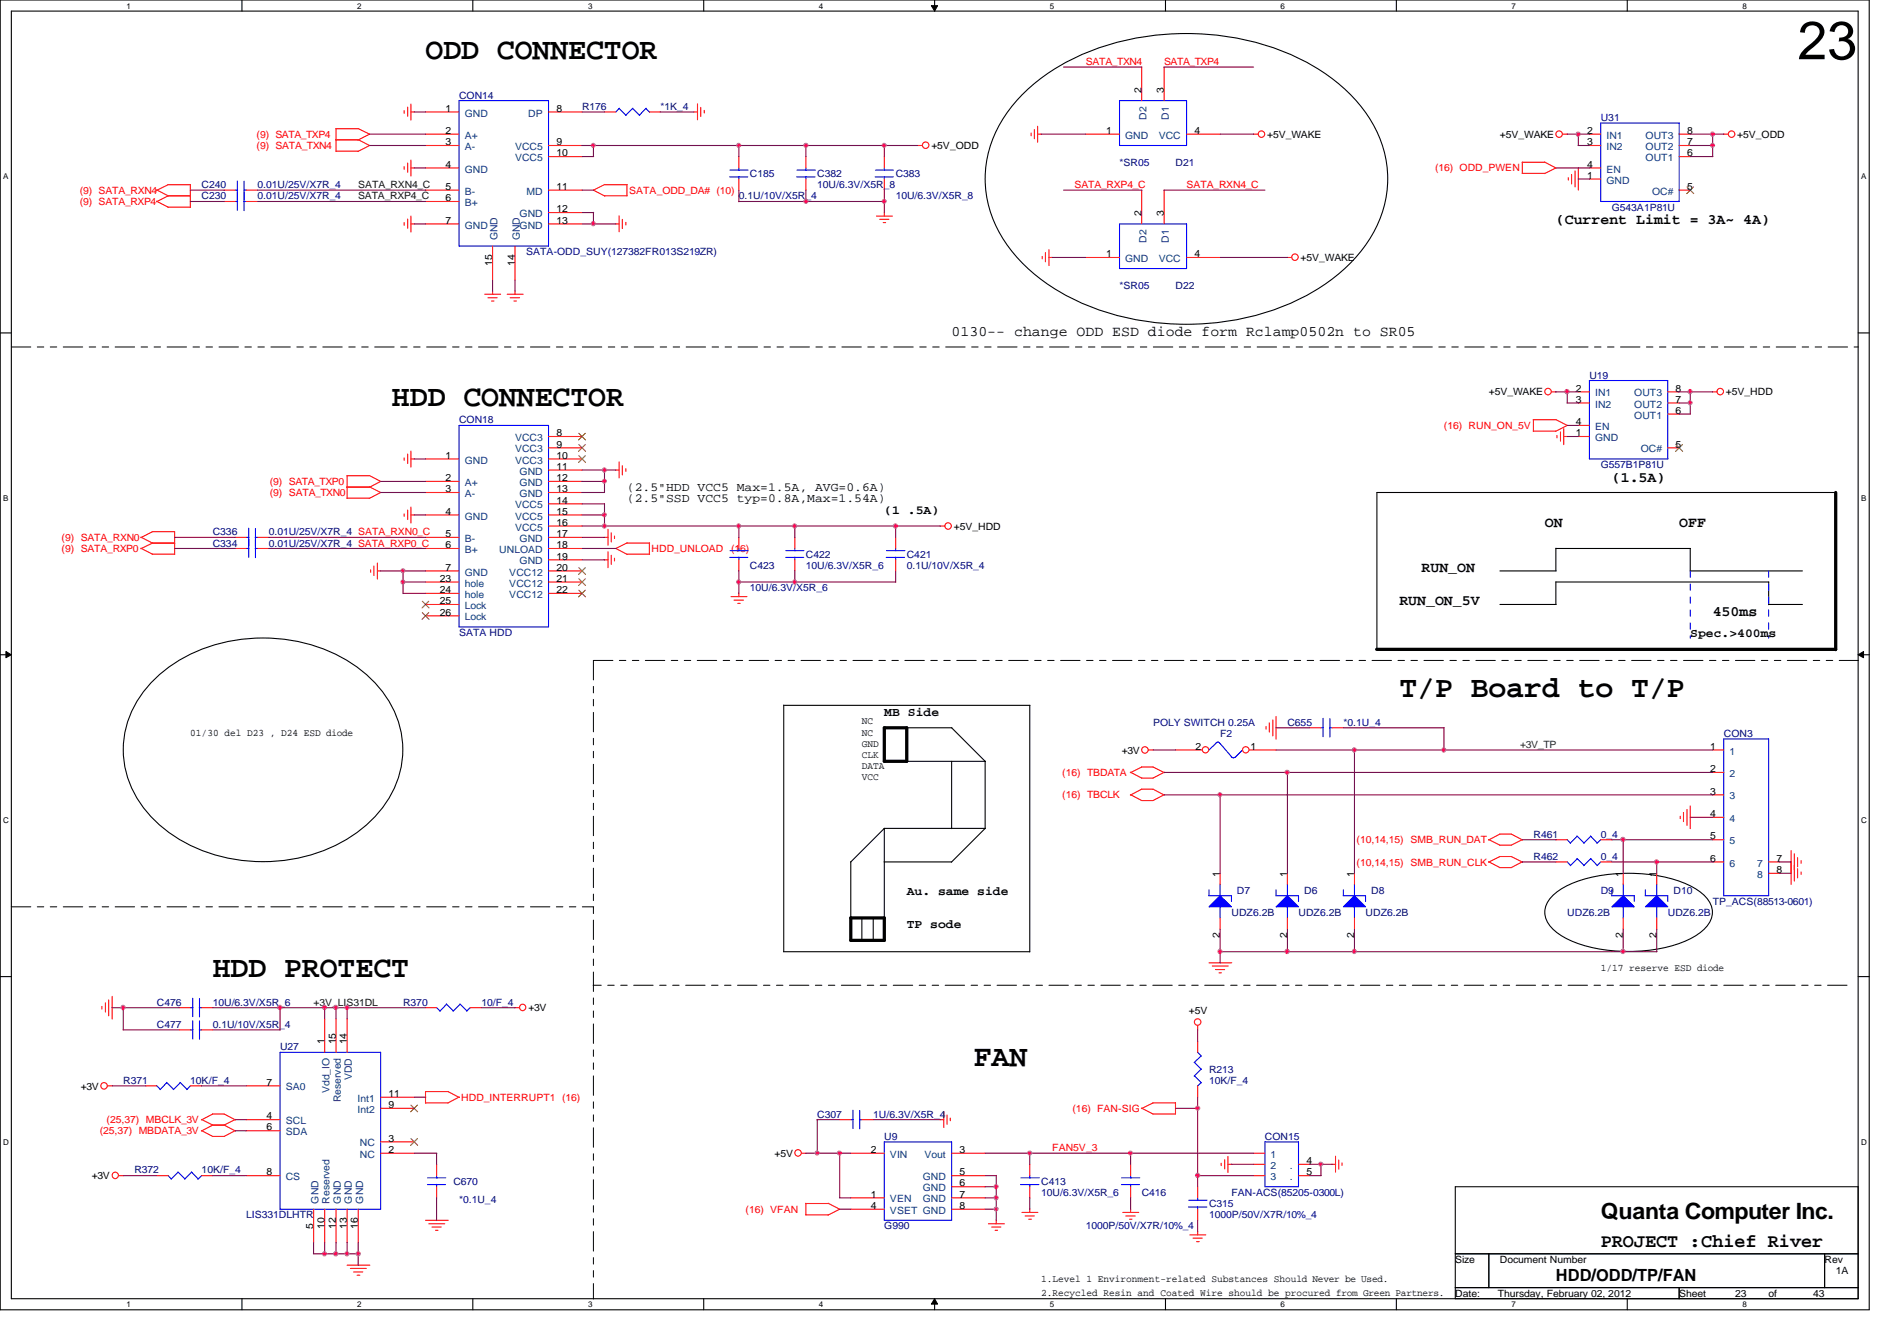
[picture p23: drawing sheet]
<svg xmlns="http://www.w3.org/2000/svg" width="297mm" height="210mm" viewBox="0 0 297 210" stroke-linecap="round" stroke-linejoin="round" font-family="sans-serif">
<defs><g id="words">
<text font-size="8.4" x="281.5" y="9.3">23</text>
<g font-size="4.7">
<text x="66.6" y="9.2">ODD CONNECTOR</text>
<text x="61.4" y="63.5">HDD CONNECTOR</text>
<text x="219.1" y="109.1">T/P Board to T/P</text>
<text x="33.3" y="152.9">HDD PROTECT</text>
<text x="152.5" y="166.9">FAN</text>
</g>
<text font-size="3.5" x="250.7" y="190.8">Quanta Computer Inc.</text>
<text font-size="3" x="250.7" y="195.2">PROJECT :Chief River</text>
<text font-size="2.6" x="243.6" y="200.4">HDD/ODD/TP/FAN</text>
<g font-size="2.3">
<text x="243.6" y="35.1">(Current Limit = 3A~ 4A)</text>
<text x="149" y="52.7">0130-- change ODD ESD diode form Rclamp0502n to SR05</text>
<text x="252.4" y="75.4">(1.5A)</text>
<text x="241.9" y="82.5">ON</text>
<text x="262.9" y="82.5">OFF</text>
<text x="222.6" y="89.5">RUN_ON</text>
<text x="219.1" y="94.7">RUN_ON_5V</text>
<text x="268.2" y="96.5">450ms</text>
</g>
<g font-size="1.9">
<text x="98.2" y="76.9">(2.5&quot;HDD VCC5 Max=1.5A, AVG=0.6A)</text>
<text x="98.2" y="78.6">(2.5&quot;SSD VCC5 typ=0.8A,Max=1.54A)</text>
<text x="138.5" y="80.5">(1 .5A)</text>
<text x="264.7" y="99.7">Spec.&gt;400ms</text>
<text x="138.5" y="112">MB Side</text>
<text x="142" y="140">Au. same side</text>
<text x="142" y="145.3">TP sode</text>
</g>
<g font-size="1.6" fill="#f00">
<text x="170" y="10.2">SATA_TXN4</text>
<text x="182.3" y="10.2">SATA_TXP4</text>
<text x="40.2" y="23.3">(9) SATA_TXN4</text>
<text x="40.2" y="21.6">(9) SATA_TXP4</text>
<text x="168.3" y="29.5">SATA_RXP4_C</text>
<text x="185.8" y="29.5">SATA_RXN4_C</text>
<text x="224.7" y="26.8">(16) ODD_PWEN</text>
<text x="12.5" y="32.1">(9) SATA_RXP4</text>
<text x="12.5" y="30.4">(9) SATA_RXN4</text>
<text x="98.5" y="30.4">SATA_ODD_DA# (10)</text>
<text x="226.1" y="67.1">(16) RUN_ON_5V</text>
<text x="42.2" y="75.9">(9) SATA_TXP0</text>
<text x="42.2" y="77.7">(9) SATA_TXN0</text>
<text x="9.6" y="84.7">(9) SATA_RXN0</text>
<text x="9.6" y="86.4">(9) SATA_RXP0</text>
<text x="102" y="86.4">HDD_UNLOAD</text>
<text x="114.5" y="86.4">(16)</text>
<text x="166.3" y="125">(16) TBCLK</text>
<text x="166.3" y="121.5">(16) TBDATA</text>
<text x="212.4" y="132">(10,14,15) SMB_RUN_DAT</text>
<text x="212.4" y="135.5">(10,14,15) SMB_RUN_CLK</text>
<text x="72.2" y="172.3">HDD_INTERRUPT1 (16)</text>
<text x="15.6" y="177.5">(25,37) MBDATA_3V</text>
<text x="16.7" y="175.8">(25,37) MBCLK_3V</text>
<text x="167.9" y="174.1">(16) FAN-SIG</text>
<text x="164.8" y="180.2">FAN5V_3</text>
<text x="116.8" y="189.8">(16) VFAN</text>
</g>
<g font-size="1.6">
<text x="69.8" y="17.5">1</text>
<text x="87.1" y="17.5">8</text>
<text x="178.7" y="14.5" transform="rotate(-90 178.7 14.5)">2</text>
<text x="182.2" y="14.5" transform="rotate(-90 182.2 14.5)">3</text>
<text x="69.8" y="21">2</text>
<text x="69.8" y="22.7">3</text>
<text x="87.1" y="22.7">9</text>
<text x="145.8" y="23.3">+5V_ODD</text>
<text x="173.2" y="21">1</text>
<text x="187" y="21">4</text>
<text x="198.4" y="21.6">+5V_WAKE</text>
<text x="234.9" y="21.6">+5V_WAKE</text>
<text x="248.5" y="21">2</text>
<text x="248.5" y="22.7">3</text>
<text x="264.2" y="22.7">7</text>
<text x="264.2" y="21">8</text>
<text x="272" y="21.6">+5V_ODD</text>
<text x="69.8" y="26.2">4</text>
<text x="69.8" y="29.7">5</text>
<text x="87.1" y="24.5">10</text>
<text x="87.1" y="29.7">11</text>
<text x="248.5" y="26.2">4</text>
<text x="248.5" y="28">1</text>
<text x="264.2" y="29.7">5</text>
<text x="264.2" y="24.5">6</text>
<text x="69.8" y="31.5">6</text>
<text x="69.8" y="35">7</text>
<text x="87.1" y="33.2">12</text>
<text x="87.1" y="35">13</text>
<text x="178.7" y="33.8" transform="rotate(-90 178.7 33.8)">2</text>
<text x="182.2" y="33.8" transform="rotate(-90 182.2 33.8)">3</text>
<text x="77.1" y="41.6" transform="rotate(-90 77.1 41.6)">15</text>
<text x="80.6" y="41.6" transform="rotate(-90 80.6 41.6)">14</text>
<text x="173.2" y="40.3">1</text>
<text x="187" y="40.3">4</text>
<text x="203.7" y="40.9">+5V_WAKE</text>
<text x="233.1" y="61.9">+5V_WAKE</text>
<text x="246.8" y="61.3">2</text>
<text x="246.8" y="63">3</text>
<text x="262.4" y="64.8">6</text>
<text x="262.4" y="63">7</text>
<text x="262.4" y="61.3">8</text>
<text x="270.3" y="61.9">+5V_HDD</text>
<text x="69.8" y="71.8">1</text>
<text x="87.1" y="68.3">8</text>
<text x="87.1" y="70.1">9</text>
<text x="87.1" y="71.8">10</text>
<text x="246.8" y="66.5">4</text>
<text x="246.8" y="68.3">1</text>
<text x="262.4" y="70.1">5</text>
<text x="69.8" y="75.3">2</text>
<text x="69.8" y="77">3</text>
<text x="87.1" y="73.5">11</text>
<text x="87.1" y="75.3">12</text>
<text x="87.1" y="77">13</text>
<text x="69.8" y="80.6">4</text>
<text x="87.1" y="78.8">14</text>
<text x="87.1" y="80.6">15</text>
<text x="87.1" y="82.3">16</text>
<text x="149.3" y="82.9">+5V_HDD</text>
<text x="69.8" y="84.1">5</text>
<text x="69.8" y="85.8">6</text>
<text x="69.8" y="89.3">7</text>
<text x="87.1" y="84.1">17</text>
<text x="87.1" y="85.8">18</text>
<text x="87.1" y="87.6">19</text>
<text x="87.1" y="89.3">20</text>
<text x="68.9" y="91.1">23</text>
<text x="68.9" y="92.8">24</text>
<text x="68.9" y="94.6">25</text>
<text x="87.1" y="91.1">21</text>
<text x="87.1" y="92.8">22</text>
<text x="68.9" y="96.4">26</text>
<text x="135" y="113.4">NC</text>
<text x="29.8" y="115.1">01/30 del D23 , D24 ESD diode</text>
<text x="135" y="118.6">CLK</text>
<text x="135" y="116.9">GND</text>
<text x="135" y="115.1">NC</text>
<text x="175.6" y="118">+3V</text>
<text x="187.2" y="117.3">2</text>
<text x="195.8" y="117.3">1</text>
<text x="267.8" y="117.3">1</text>
<text x="135" y="122.1">VCC</text>
<text x="135" y="120.4">DATA</text>
<text x="267.8" y="120.9">2</text>
<text x="267.8" y="124.4">3</text>
<text x="267.8" y="127.9">4</text>
<text x="267.8" y="131.4">5</text>
<text x="191" y="137.2" transform="rotate(-90 191 137.2)">1</text>
<text x="201.5" y="137.2" transform="rotate(-90 201.5 137.2)">1</text>
<text x="212" y="137.2" transform="rotate(-90 212 137.2)">1</text>
<text x="254.1" y="137.2" transform="rotate(-90 254.1 137.2)">1</text>
<text x="259.4" y="137.2" transform="rotate(-90 259.4 137.2)">1</text>
<text x="267.8" y="134.9">6</text>
<text x="278.2" y="134.9">7</text>
<text x="278.2" y="136.7">8</text>
<text x="191" y="146.8" transform="rotate(-90 191 146.8)">2</text>
<text x="201.5" y="146.8" transform="rotate(-90 201.5 146.8)">2</text>
<text x="212" y="146.8" transform="rotate(-90 212 146.8)">2</text>
<text x="254.1" y="146.8" transform="rotate(-90 254.1 146.8)">2</text>
<text x="259.4" y="146.8" transform="rotate(-90 259.4 146.8)">2</text>
<text x="250.7" y="151.9">1/17 reserve ESD diode</text>
<text x="82.8" y="158.3">+3V</text>
<text x="186.1" y="158.8">+5V</text>
<text x="50.8" y="163.5" transform="rotate(-90 50.8 163.5)">1</text>
<text x="52.6" y="163.5" transform="rotate(-90 52.6 163.5)">15</text>
<text x="54.3" y="163.5" transform="rotate(-90 54.3 163.5)">14</text>
<text x="12.7" y="170.6">+3V</text>
<text x="41.7" y="169.9">7</text>
<text x="60.8" y="173.4">9</text>
<text x="60.8" y="171.7">11</text>
<text x="41.7" y="177">6</text>
<text x="41.7" y="175.2">4</text>
<text x="60.8" y="178.7">3</text>
<text x="14.4" y="184.6">+3V</text>
<text x="41.7" y="184">8</text>
<text x="60.8" y="180.5">2</text>
<text x="121.3" y="181.1">+5V</text>
<text x="136.4" y="180.5">2</text>
<text x="150.2" y="184">5</text>
<text x="150.2" y="185.7">6</text>
<text x="150.2" y="180.5">3</text>
<text x="204.6" y="182.2">4</text>
<text x="204.6" y="184">5</text>
<text x="136.4" y="187.5">1</text>
<text x="136.4" y="189.2">4</text>
<text x="150.2" y="187.5">7</text>
<text x="150.2" y="189.2">8</text>
<text x="49.1" y="192.4" transform="rotate(-90 49.1 192.4)">5</text>
<text x="50.8" y="192.4" transform="rotate(-90 50.8 192.4)">10</text>
<text x="52.6" y="192.4" transform="rotate(-90 52.6 192.4)">12</text>
<text x="54.3" y="192.4" transform="rotate(-90 54.3 192.4)">13</text>
<text x="56" y="192.4" transform="rotate(-90 56 192.4)">16</text>
<text x="227.9" y="197.7">Size</text>
<text x="234.9" y="197.7">Document Number</text>
<text x="285.7" y="197.7">Rev</text>
<text x="163" y="200.7">1.Level 1 Environment-related Substances Should Never be Used.</text>
<text x="163" y="202.9">2.Recycled Resin and Coated Wire should be procured from Green Partners.</text>
<text x="227.9" y="203">Date:</text>
<text x="234.5" y="203">Thursday, February 02, 2012</text>
<text x="262.9" y="203">Sheet</text>
<text x="271.7" y="203">23</text>
<text x="276.9" y="203">of</text>
<text x="283.9" y="203">43</text>
<text x="287.4" y="199.5">1A</text>
</g>
<g font-size="1.6" fill="#000080">
<text x="71.9" y="15.5">CON14</text>
<text x="91.1" y="17.2">R176</text>
<text x="103.4" y="17.2">*1K_4</text>
<text x="250.7" y="19">U31</text>
<text x="31.6" y="29.5">C240</text>
<text x="40.3" y="29.5">0.01U/25V/X7R_4</text>
<text x="117.4" y="27.7">C185</text>
<text x="128" y="27.7">C382</text>
<text x="128" y="29.5">10U/6.3V/X5R_8</text>
<text x="140.2" y="27.7">C383</text>
<text x="175.3" y="26">*SR05</text>
<text x="184.1" y="26">D21</text>
<text x="31.6" y="31.2">C230</text>
<text x="40.3" y="31.2">0.01U/25V/X7R_4</text>
<text x="115.7" y="31.2">0.1U/10V/X5R_4</text>
<text x="140.2" y="31.2">10U/6.3V/X5R_8</text>
<text x="252.4" y="33">G543A1P81U</text>
<text x="82.4" y="40">SATA-ODD_SUY(127382FR013S219ZR)</text>
<text x="175.3" y="45.3">*SR05</text>
<text x="184.1" y="45.3">D22</text>
<text x="248.9" y="59.3">U19</text>
<text x="71.9" y="66.3">CON18</text>
<text x="250.7" y="73.3">G557B1P81U</text>
<text x="33.3" y="83.8">C336</text>
<text x="42.1" y="83.8">0.01U/25V/X7R_4 SATA_RXN0_C</text>
<text x="33.3" y="85.6">C334</text>
<text x="42.1" y="85.6">0.01U/25V/X7R_4 SATA_RXP0_C</text>
<text x="117.4" y="89.1">C423</text>
<text x="126.2" y="87.3">C422</text>
<text x="126.2" y="89.1">10U/6.3V/X5R_6</text>
<text x="142" y="87.3">C421</text>
<text x="142" y="89.1">0.1U/10V/X5R_4</text>
<text x="117.4" y="92.5">10U/6.3V/X5R_6</text>
<text x="71.9" y="99.6">SATA HDD</text>
<text x="180.5" y="113.6">POLY SWITCH 0.25A</text>
<text x="201.6" y="113.6">C655</text>
<text x="210.4" y="113.6">*0.1U_4</text>
<text x="191" y="115.4">F2</text>
<text x="269.9" y="115.4">CON3</text>
<text x="240.1" y="131.1">R461</text>
<text x="250.7" y="131.1">0_4</text>
<text x="240.1" y="134.6">R462</text>
<text x="250.7" y="134.6">0_4</text>
<text x="192.8" y="143.4">UDZ6.2B</text>
<text x="193.7" y="139.9">D7</text>
<text x="203.3" y="143.4">UDZ6.2B</text>
<text x="204.2" y="139.9">D6</text>
<text x="213.8" y="143.4">UDZ6.2B</text>
<text x="214.7" y="139.9">D8</text>
<text x="245.4" y="143.4">UDZ6.2B</text>
<text x="250.7" y="139.9">D9</text>
<text x="261.2" y="143.4">UDZ6.2B</text>
<text x="262" y="139.9">D10</text>
<text x="268.2" y="141.6">TP_ACS(88513-0601)</text>
<text x="24.6" y="157.4">C476</text>
<text x="24.6" y="160.9">C477</text>
<text x="33.3" y="157.4">10U/6.3V/X5R_6</text>
<text x="33.3" y="160.9">0.1U/10V/X5R_4</text>
<text x="63.1" y="157.4">R370</text>
<text x="75.4" y="157.4">10/F_4</text>
<text x="43.9" y="164.4">U27</text>
<text x="189.3" y="167.9">R213</text>
<text x="19.3" y="169.7">R371</text>
<text x="29.8" y="169.7">10K/F_4</text>
<text x="189.3" y="169.7">10K/F_4</text>
<text x="128" y="174.9">C307</text>
<text x="136.7" y="174.9">1U/6.3V/X5R_4</text>
<text x="138.5" y="178.4">U9</text>
<text x="198.1" y="178.4">CON15</text>
<text x="21" y="183.7">R372</text>
<text x="31.6" y="183.7">10K/F_4</text>
<text x="71" y="185.5">C670</text>
<text x="163" y="185.5">C413</text>
<text x="38.6" y="190.7">LIS331DLHTR</text>
<text x="71.9" y="188.3">*0.1U_4</text>
<text x="163" y="187.2">10U/6.3V/X5R_6</text>
<text x="178.8" y="187.2">C416</text>
<text x="189.3" y="188.9">C315</text>
<text x="189.3" y="190.7">1000P/50V/X7R/10%_4</text>
<text x="192.8" y="187.2">FAN-ACS(85205-0300L)</text>
<text x="138.5" y="192.4">G990</text>
<text x="170" y="192.4">1000P/50V/X7R/10%_4</text>
</g>
<g font-size="1.6" fill="#004080">
<text x="72.8" y="18.2">GND</text>
<text x="72.8" y="21.7">A+</text>
<text x="72.8" y="23.5">A-</text>
<text x="80.6" y="23.5">VCC5</text>
<text x="82.7" y="18.2">DP</text>
<text x="176.2" y="21.7">GND</text>
<text x="179.5" y="18.7" transform="rotate(-90 179.5 18.7)">D2</text>
<text x="181.4" y="21.7">VCC</text>
<text x="183" y="18.7" transform="rotate(-90 183 18.7)">D1</text>
<text x="251.5" y="21.7">IN1</text>
<text x="251.5" y="23.5">IN2</text>
<text x="257.7" y="23.5">OUT2</text>
<text x="257.7" y="21.7">OUT3</text>
<text x="72.8" y="27">GND</text>
<text x="80.6" y="25.2">VCC5</text>
<text x="251.5" y="27">EN</text>
<text x="251.5" y="28.7">GND</text>
<text x="257.7" y="25.2">OUT1</text>
<text x="72.8" y="30.5">B-</text>
<text x="72.8" y="32.3">B+</text>
<text x="72.8" y="35.8">GND</text>
<text x="81.4" y="34">GND</text>
<text x="81.4" y="35.8">GND</text>
<text x="82.5" y="30.5">MD</text>
<text x="258.7" y="30.5">OC#</text>
<text x="77.9" y="37.6" transform="rotate(-90 77.9 37.6)">GND</text>
<text x="81.4" y="37.6" transform="rotate(-90 81.4 37.6)">GND</text>
<text x="176.2" y="41">GND</text>
<text x="179.5" y="38" transform="rotate(-90 179.5 38)">D2</text>
<text x="181.4" y="41">VCC</text>
<text x="183" y="38" transform="rotate(-90 183 38)">D1</text>
<text x="249.8" y="62.1">IN1</text>
<text x="249.8" y="63.8">IN2</text>
<text x="255.9" y="63.8">OUT2</text>
<text x="255.9" y="65.5">OUT1</text>
<text x="255.9" y="62.1">OUT3</text>
<text x="80.6" y="69">VCC3</text>
<text x="80.6" y="70.8">VCC3</text>
<text x="249.8" y="67.3">EN</text>
<text x="249.8" y="69">GND</text>
<text x="256.9" y="70.8">OC#</text>
<text x="72.8" y="72.6">GND</text>
<text x="72.8" y="76.1">A+</text>
<text x="72.8" y="77.8">A-</text>
<text x="80.6" y="72.6">VCC3</text>
<text x="81.4" y="74.3">GND</text>
<text x="81.4" y="76.1">GND</text>
<text x="81.4" y="77.8">GND</text>
<text x="72.8" y="81.3">GND</text>
<text x="80.6" y="79.6">VCC5</text>
<text x="80.6" y="81.3">VCC5</text>
<text x="80.6" y="83.1">VCC5</text>
<text x="72.8" y="84.8">B-</text>
<text x="72.8" y="86.6">B+</text>
<text x="78.2" y="86.6">UNLOAD</text>
<text x="81.4" y="84.8">GND</text>
<text x="81.4" y="88.3">GND</text>
<text x="72.8" y="90.1">GND</text>
<text x="72.8" y="91.8">hole</text>
<text x="72.8" y="93.6">hole</text>
<text x="72.8" y="95.3">Lock</text>
<text x="79.8" y="90.1">VCC12</text>
<text x="79.8" y="91.8">VCC12</text>
<text x="79.8" y="93.6">VCC12</text>
<text x="72.8" y="97.1">Lock</text>
<text x="270.8" y="118.1">1</text>
<text x="270.8" y="121.6">2</text>
<text x="270.8" y="125.1">3</text>
<text x="270.8" y="128.7">4</text>
<text x="270.8" y="132.2">5</text>
<text x="270.8" y="135.6">6</text>
<text x="275.2" y="135.6">7</text>
<text x="275.2" y="137.4">8</text>
<text x="44.7" y="170.7">SA0</text>
<text x="51.6" y="171.1" transform="rotate(-90 51.6 171.1)">Vdd_IO</text>
<text x="53.4" y="172.5" transform="rotate(-90 53.4 172.5)">Reserved</text>
<text x="55.1" y="169.1" transform="rotate(-90 55.1 169.1)">VDD</text>
<text x="56" y="172.5">Int1</text>
<text x="44.7" y="177.7">SDA</text>
<text x="44.7" y="176">SCL</text>
<text x="56" y="174.2">Int2</text>
<text x="56.3" y="179.5">NC</text>
<text x="44.7" y="184.7">CS</text>
<text x="56.3" y="181.2">NC</text>
<text x="139.4" y="181.2">VIN</text>
<text x="144.5" y="184.7">GND</text>
<text x="144.8" y="181.2">Vout</text>
<text x="199" y="181.2">1</text>
<text x="199" y="183">2</text>
<text x="199" y="184.7">3</text>
<text x="202" y="183">.</text>
<text x="202" y="184.7">.</text>
<text x="49.9" y="188.4" transform="rotate(-90 49.9 188.4)">GND</text>
<text x="51.6" y="188.4" transform="rotate(-90 51.6 188.4)">Reserved</text>
<text x="53.4" y="188.4" transform="rotate(-90 53.4 188.4)">GND</text>
<text x="55.1" y="188.4" transform="rotate(-90 55.1 188.4)">GND</text>
<text x="56.9" y="188.4" transform="rotate(-90 56.9 188.4)">GND</text>
<text x="139.4" y="188.2">VEN</text>
<text x="139.4" y="190">VSET GND</text>
<text x="144.5" y="186.5">GND</text>
<text x="144.5" y="188.2">GND</text>
</g>
<g font-size="1.6" fill="#004000">
<text x="56.1" y="29.5">SATA_RXN4_C</text>
<text x="56.1" y="31.2">SATA_RXP4_C</text>
<text x="49.1" y="157.4">+3V_LIS31DL</text>
</g>
<text font-size="1.6" fill="#008000" x="238" y="117.1">+3V_TP</text>
<g font-size="1.3">
<text x="19.8" y="1.4">1</text>
<text x="55.9" y="1.4">2</text>
<text x="92.1" y="1.4">3</text>
<text x="128.2" y="1.4">4</text>
<text x="164.4" y="1.4">5</text>
<text x="200.5" y="1.4">6</text>
<text x="236.7" y="1.4">7</text>
<text x="272.8" y="1.4">8</text>
<text x=".5" y="28.1">A</text>
<text x="291.4" y="28.1">A</text>
<text x=".5" y="78.4">B</text>
<text x="291.4" y="78.4">B</text>
<text x=".5" y="128.8">C</text>
<text x="291.4" y="128.8">C</text>
<text x=".5" y="179.2">D</text>
<text x="291.4" y="179.2">D</text>
<text x="19.8" y="204.6">1</text>
<text x="55.9" y="204.6">2</text>
<text x="92.1" y="204.6">3</text>
<text x="128.2" y="204.6">4</text>
<text x="164.4" y="204.6">5</text>
<text x="200.5" y="204.6">6</text>
<text x="236.7" y="204.6">7</text>
<text x="272.8" y="204.6">8</text>
</g>
</g></defs>
<path d="M0 0h292.7v205h-292.7zM1.8 1.7h289.2v201.6h-289.2z" fill="none" stroke="#000" stroke-width=".17"/>
<g fill="#fff">
<path d="M19.8 .2h.7v1.4h-.7z"/>
<path d="M19.8 203.5h.7v1.4h-.7z"/>
</g>
<path d="M37.9 0v1.7M37.9 203.3v1.7" fill="none" stroke="#000" stroke-width=".17"/>
<g fill="#fff">
<path d="M55.9 .2h.7v1.4h-.7z"/>
<path d="M55.9 203.5h.7v1.4h-.7z"/>
</g>
<path d="M74 0v1.7M74 203.3v1.7" fill="none" stroke="#000" stroke-width=".17"/>
<g fill="#fff">
<path d="M92.1 .2h.6v1.4h-.6z"/>
<path d="M92.1 203.5h.6v1.4h-.6z"/>
</g>
<path d="M110.2 0v1.7M110.2 203.3v1.7" fill="none" stroke="#000" stroke-width=".17"/>
<g fill="#fff">
<path d="M128.2 .2h.7v1.4h-.7z"/>
<path d="M128.2 203.5h.7v1.4h-.7z"/>
</g>
<path d="M146.3 0v1.7M146.3 203.3v1.7" fill="none" stroke="#000" stroke-width=".17"/>
<path d="M145.8 .9h1l-.5 .8zM146.3 203.3l.5 .8h-1z" fill="#000"/>
<path d="M145.8 .9h1l-.5 .8zM146.3 203.3l.5 .8h-1z" fill="none" stroke="#000" stroke-width=".16"/>
<g fill="#fff">
<path d="M164.4 .2h.7v1.4h-.7z"/>
<path d="M164.4 203.5h.7v1.4h-.7z"/>
</g>
<path d="M182.5 0v1.7M182.5 203.3v1.7" fill="none" stroke="#000" stroke-width=".17"/>
<g fill="#fff">
<path d="M200.5 .2h.7v1.4h-.7z"/>
<path d="M200.5 203.5h.7v1.4h-.7z"/>
</g>
<path d="M218.6 0v1.7M218.6 203.3v1.7" fill="none" stroke="#000" stroke-width=".17"/>
<g fill="#fff">
<path d="M236.7 .2h.7v1.4h-.7z"/>
<path d="M236.7 203.5h.7v1.4h-.7z"/>
</g>
<path d="M254.8 0v1.7M254.8 203.3v1.7" fill="none" stroke="#000" stroke-width=".17"/>
<g fill="#fff">
<path d="M272.8 .2h.7v1.4h-.7z"/>
<path d="M272.8 203.5h.7v1.4h-.7z"/>
<path d="M.5 26.9h.8v1.4h-.8z"/>
<path d="M291.4 26.9h.8v1.4h-.8z"/>
<path d="M.5 77.3h.8v1.4h-.8z"/>
<path d="M291.4 77.3h.8v1.4h-.8z"/>
</g>
<path d="M0 52.1h1.8M291 52.1h1.7" fill="none" stroke="#000" stroke-width=".17"/>
<g fill="#fff">
<path d="M.5 127.7h.9v1.4h-.9z"/>
<path d="M291.4 127.7h.9v1.4h-.9z"/>
</g>
<path d="M0 102.5h1.8M291 102.5h1.7" fill="none" stroke="#000" stroke-width=".17"/>
<path d="M.9 102l.9 .5-.9 .5zM291 102.5l.8-.5v1z" fill="#000"/>
<path d="M.9 102l.9 .5-.9 .5zM291 102.5l.8-.5v1z" fill="none" stroke="#000" stroke-width=".16"/>
<g fill="#fff">
<path d="M.5 178.1h.9v1.4h-.9z"/>
<path d="M291.4 178.1h.9v1.4h-.9z"/>
</g>
<g fill="none" stroke="#000" stroke-width=".17">
<path d="M159.8 15.1a33.6 33.6 0 0 1 18.7-9.3 41.2 41.2 0 0 1 27 4.4 23.6 23.6 0 0 1 11 12.6 17.5 17.5 0 0 1-3.5 16.7 31.8 31.8 0 0 1-17.7 10.2 41.4 41.4 0 0 1-29.2-3.9 23.7 23.7 0 0 1-11-12.6 17.5 17.5 0 0 1 3.5-16.7zM287.5 77.1h-71.9v24.6M234.9 89.4h8.8M234.9 94.6h8.8M243.6 85.8v3.6M243.6 91.1v3.5M243.6 85.9h21.1M243.6 91.1h33.4M264.7 89.4h17.5M264.7 85.9v3.5M276.9 94.6h5.3M276.9 91.1v3.6"/>
<path d="M24.4 106.1a25.3 25.3 0 0 1 22.6-5.6 21.4 21.4 0 0 1 14 9.4 14.6 14.6 0 0 1-1.9 17.5 24.3 24.3 0 0 1-19.9 7.4 23 23 0 0 1-16.9-8.6 14.6 14.6 0 0 1 1-18.9zM122.7 110.4h38.6M122.7 110.4v38.6M138.5 119.2h15.8M142 113.9v5.3M149 113.9l5.3 5.3M149 119.2v10.5M149.1 113.9h-10.6v5.3M154.3 119.2v10.5M161.2 110.4v38.6M133.2 135l5.3-5.3v17.5M133.2 134.9v12.3h5.3"/>
<path d="M138.4 129.7h15.9l-5.3 5.3M138.4 134.9h10.6M243.4 139.9a17.3 17.3 0 0 1 10-3.2 23.1 23.1 0 0 1 11.4 2 6.1 6.1 0 0 1 3.2 3.3 3.5 3.5 0 0 1-1.4 3.7 17.3 17.3 0 0 1-9.9 3.2 22.8 22.8 0 0 1-11.5-2 6.1 6.1 0 0 1-3.2-3.3 3.5 3.5 0 0 1 1.4-3.7zM0 152.9h1.8M122.7 149h38.5M133.2 143.7h5.3M135 143.7v3.5M136.7 143.7v3.5M291 152.9h1.7M227.9 185.8h63.1v17.5h-63.1zM227.9 196.3h63.1M233.1 196.3v5.2"/>
<path d="M285.7 196.3v5.2M227.9 201.5h63.1M262.9 201.5v1.8"/>
</g>
<path d="M1.8 54.3h289.2M92.9 103.4h198.1M92.9 103.4v99.9M1.8 141.9h91.2M289.2 154.2h-196.3" fill="none" stroke="#000" stroke-width=".16" stroke-dasharray="3 1 1 1 1 1"/>
<path d="M264.7 89.4v10.5M276.9 89.4v10.5" fill="none" stroke="#00f" stroke-width=".16" stroke-dasharray="1 1 1 1 1 1 1 1"/>
<path d="M287.4 77.1v24.6M138.5 113.9h3.5v5.3h-3.5zM215.6 101.6h71.8M133.2 143.7h5.3v3.5h-5.3z" fill="none" stroke="#000" stroke-width=".51"/>
<g fill="none" stroke="#f00" stroke-width=".17">
<path d="M63.3 17.3v.4M63.8 16.8v1.4M64.3 16.3v2.5M64.3 17.5h.6M66.6 17.5h5.3M85.9 17.5h5.2M94.7 17.5h1.7M101.7 17.5h1.7M108.6 17.5h.6M109.2 16.3v2.5M109.7 16.8v1.4M110.3 17.3v.4"/>
<path d="M162.5 19.8v2.5M24.5 29.7l1.8 .9-1.8 1M24.5 31.5l1.8 .9M26.3 30.6h3.5M26.3 32.4h3.5M26.3 28.9h3.5v3.6M26.3 28.9l-1.8 .9M35.1 29.8h1.7M35.1 31.5h1.7M38.6 29.8h1.7M38.6 31.5h1.7M52.6 23.7h3.5"/>
<path d="M52.6 21.9h3.5M52.6 20.2h3.5M52.6 20.1v3.6M56 21.8l1.9 1-1.9 .9M56 20.1l1.9 .9-1.9 .9M63.3 26.1v.4M63.3 34.8v.5M63.8 25.5v1.5M63.8 34.3v1.4M64.3 25.1v2.5M64.3 33.8v2.5M64.3 35.1h.6"/>
<path d="M64.3 26.3h.6M66.6 35.1h5.3M66.6 26.3h5.3M66.6 22.8h5.3M66.6 21h5.3M66.6 29.8h5.3M66.6 31.5h5.3M77.1 38.5v5.3M80.6 38.5v5.3M85.9 35.1h5.2M85.9 22.8h5.2M85.9 29.8h5.2"/>
<path d="M85.9 24.5h5.2M85.9 33.3h5.2M94.7 30.6h3.5M94.7 28.9h3.5M94.7 28.9l-1.8 .9 1.8 .9M96.4 35.1h.5M96.9 33.8v2.5M97.4 34.3v1.5M98 34.8v.4M98.2 28.9v1.7M115.7 24.5v1.8M115.7 28v1.8"/>
<path d="M126.2 24.5v1.8M126.2 28v1.8M137.2 33.8h2.5M137.7 34.3h1.5M138.3 34.8h.4M138.5 24.5v1.8M138.5 28v1.8M138.5 33.2v.6M143.7 22.8h.7M161.5 20.8v.5M162 20.3v1.4M162.5 21h.6"/>
<path d="M163.7 39.5v1.5M164.2 39.1v2.5M196.3 21h.7M238.3 27.1h3.6M238.3 25.4h3.6M238.4 25.4v1.7M241.8 25.4l1.8 .9-1.8 .9M244.7 21h.7M245.6 27.8v.4M246.1 27.3v1.5M246.6 26.8v2.5M247.1 26.2v3.6"/>
<path d="M248.9 26.3h1.8M248.9 22.8h1.8M248.9 21h1.8M248.9 28h1.8M262.9 22.8h1.8M262.9 21h1.8M262.9 29.8h1.8M262.9 24.5h1.8M269.9 21h.7M75.9 46.1h2.5M76.4 46.6h1.4M77 47.1h.3"/>
<path d="M77.1 45.5v.6M79.4 46.1h2.5M79.9 46.6h1.5M80.5 47.1h.4M80.6 45.5v.6M163.2 40.1v.4M164.2 40.3h.6M201.5 40.3h.8M54.3 74.5h3.6M54.3 76.2h3.6M54.3 78h3.6M54.4 74.5v3.5"/>
<path d="M57.8 74.4l1.8 1-1.8 .9M57.8 76.2l1.8 .9-1.8 .9M63.3 71.7v.4M63.8 71.1v1.5M63.8 79.8v1.5M64.3 70.6v2.5M64.3 79.4v2.5M64.3 71.8h.6M66.6 71.8h5.3M66.6 75.4h5.3M66.6 77.1h5.3M85.9 71.8h5.2"/>
<path d="M85.9 73.6h5.2M85.9 68.3h5.2M85.9 75.4h5.2M85.9 77.1h5.2M85.9 70.1h5.2M85.9 78.9h5.2M96.4 73.6h.5M96.9 72.3v2.5M97.4 72.9v1.4M98 73.4v.4M240.1 65.7h3.5M240.1 67.5h3.5"/>
<path d="M240.1 65.7v1.8M242.9 61.3h.8M243.6 65.7l1.8 .9-1.8 .9M243.8 68.2v.3M244.3 67.6v1.4M244.9 67.1v2.5M244.9 68.3h.5M268.1 61.3h.8M22.1 84.1l1.8 .9-1.8 .9M22.1 85.8l1.8 .9M23.8 83.2h3.5v3.6M23.8 85h3.5"/>
<path d="M23.8 86.7h3.5M23.9 83.2l-1.8 1M36.8 84.1h1.8M36.8 85.9h1.8M40.3 84.1h1.8M40.3 85.9h1.8M58 89.2v.4M58.5 88.6v1.5M59.1 88.1v2.5M59.1 89.4h.5M63.3 80.4v.4M64.3 80.6h.6"/>
<path d="M66.6 84.1h5.3M66.6 80.6h5.3M66.6 89.4h5.3M66.6 85.9h5.3M66.6 91.1h5.3M66.6 92.9h5.3M66.6 94.6h5.3M66.6 96.4h5.3M85.9 82.3h5.2M85.9 84.1h5.2M85.9 80.6h5.2M85.9 89.4h5.2"/>
<path d="M85.9 87.6h5.2M85.9 85.9h5.2M85.9 91.1h5.2M85.9 92.9h5.2M94.6 84.1h.6M94.6 87.6h.6M95.2 82.8v2.5M95.2 86.4v2.5M95.7 83.4v1.4M95.7 86.9v1.4M96.2 83.9v.4M96.2 87.4v.4"/>
<path d="M98.2 85h3.5M98.2 86.7h3.5M98.2 85l-1.8 .9 1.8 .9M101.7 85v1.7M114.5 93.4h2.5M114.9 93.9h1.5M115.5 94.4h.4M115.7 84.1v1.8M115.7 87.6v1.8M115.7 92.8v.6M147.2 82.3h.8M179.8 117.4h.8"/>
<path d="M198.2 113.7v.4M198.8 113.2v1.4M199.3 112.7v2.5M199.8 112.1v3.6M177 124.4l1.8 .9M177 120.9l1.8 .9M178.7 123.5h1.8l1.8 1M178.7 120.1h1.8l1.8 .8M178.8 123.5l-1.8 1M178.8 120.1l-1.8 .8M182.3 124.4l-1.8 .9h-1.8M182.3 120.9l-1.8 .9h-1.8"/>
<path d="M233.1 134.9l1.8 .9M233.1 131.4l1.8 .9M234.8 134.1h1.8l1.8 .9M234.8 130.6h1.8l1.8 .9M234.9 134.1l-1.8 .9M234.9 130.6l-1.8 .9M238.4 134.9l-1.8 .9h-1.8M238.4 131.4l-1.8 .9h-1.8M263.1 127.8v.3M263.6 127.2v1.4M264.2 126.7v2.5M264.7 126.2v3.5"/>
<path d="M280.5 133.1v5.3M281 133.6v4.3M281.5 134.2v1.5M281.5 136v1.4M282 134.7v.4M282 136.5v.4M16 157.5v.4M16.5 157v1.4M17 156.5v2.5M17.6 156v3.5M28.1 157.7h1.7M31.6 157.7h1.7"/>
<path d="M50.8 159.5v5.2M52.6 159.5v5.2M54.4 159.5v5.2M66.6 157.7h1.8M73.6 157.7h1.8M80.6 157.7h.8M189.3 150.7h3.6M189.8 151.2h2.5M190.3 151.8h1.5M190.9 152.3h.4M16.8 170h.8M22.8 170h1.8"/>
<path d="M28.1 161.2h1.7M29.8 170h1.8M31.5 175.2l1.8 .9-1.8 .9M31.5 177l1.8 .9M31.6 161.2h1.7M33.3 176.1h1.8M33.3 174.4h1.8l1.8 .9M33.3 174.4l-1.8 .9M35.1 176.1l1.8 .9M36.9 175.2l-1.8 .9M36.9 177l-1.8 .9h-1.8M38.6 170h5.3"/>
<path d="M38.6 175.3h5.3M38.6 177h5.3M59.6 173.5h5.3M59.6 178.7h5.3M59.6 171.7h5.3M66.6 172.6h3.6M70.1 170.9l1.8 .9M70.2 170.9h-3.6v1.8M71.9 171.7l-1.8 .9M131.5 175.3h1.7M135 175.3h1.7M147.2 175.3h.6"/>
<path d="M147.8 174v2.5M148.3 174.5v1.5M148.8 175v.4M178.7 173.4l1.8 1M180.5 172.6h3.6M180.5 172.6l-1.8 .9M184.1 172.6v1.8h-3.6M187.5 160.5v.7M187.5 163v1.7M187.5 170v1.7M18.6 184h.7M24.6 184h1.7"/>
<path d="M31.6 184h1.7M38.6 184h5.3M49.1 189.3v5.2M50.8 189.3v5.2M52.6 189.3v5.2M54.4 189.3v5.2M54.4 198h3.5M54.9 198.5h2.5M55.4 199.1h1.4M55.9 199.6h.4M56.1 189.3v5.2M59.6 180.5h5.3"/>
<path d="M66.6 191h3.6M67.1 191.6h2.5M67.6 192.1h1.5M68.2 192.6h.4M68.4 182.2v1.8M68.4 185.8v1.7M125.5 180.5h.7M126.1 190.2h3.6M126.1 188.4h3.6M126.2 188.3v1.9M129.7 188.3l1.8 1-1.8 .9M154.8 191.6h2.5"/>
<path d="M155.3 192.1h1.4M155.8 192.6h.4M156 191v.6M160 189.8h2.5M160.5 190.3h1.5M161.1 190.8h.4M161.2 182.2v1.8M161.2 185.8v1.7M161.2 189.2v.6M175.8 189.8h2.5M176.3 190.3h1.5M176.9 190.8h.3"/>
<path d="M177 189.2v.6M186.3 193.3h2.5M186.8 193.8h1.5M187.4 194.4h.4M187.5 192.7v.6M191.2 182.1v.4M191.8 181.5v1.5M192.3 181v2.5M192.3 182.2h.6M208.5 182.2h.6M209.1 181v2.5M209.6 181.6v1.4"/>
<path d="M210.1 182v.4"/>
<circle cx="144.9" cy="22.7" r=".51"/>
<circle cx="197.5" cy="21" r=".51"/>
<circle cx="244.1" cy="21" r=".51"/>
<circle cx="271.1" cy="21" r=".51"/>
<circle cx="202.8" cy="40.3" r=".51"/>
<circle cx="242.4" cy="61.3" r=".51"/>
<circle cx="269.4" cy="61.3" r=".51"/>
<circle cx="148.5" cy="82.3" r=".51"/>
<circle cx="179.3" cy="117.4" r=".51"/>
<circle cx="81.8" cy="157.7" r=".5"/>
<circle cx="187.5" cy="160" r=".51"/>
<circle cx="16.3" cy="170" r=".51"/>
<circle cx="18" cy="184" r=".5"/>
<circle cx="125" cy="180.5" r=".51"/>
</g>
<g fill="none" stroke="#00f" stroke-width=".17">
<path d="M71.9 15.7h14v22.8h-14zM96.9 17l1.1 1.1M97 16.9l-.6 .6M99.1 17l1.1 1.1M99.1 16.9l-1.1 1.1M101.1 17l.6 .6M101.2 16.9l-1.1 1.1M250.7 19.3h12.2v12.2h-12.2zM36.8 29.8h.4M36.8 31.5h.4M37.2 28.3v4.6M38.2 29.8h.4"/>
<path d="M38.2 31.5h.4M38.2 28.4v4.6M114.3 27.7h2.8M114.3 26.6h2.8M115.7 26.3v.4M115.7 27.6v.4M124.8 27.7h2.8M124.8 26.6h2.9M126.2 26.3v.4M126.2 27.6v.4M137 27.7h2.9M137.1 26.6h2.8"/>
<path d="M138.5 26.3v.4M138.5 27.6v.4M71.9 66.6h14v31.5h-14zM38.6 84.1h.4M38.6 85.9h.4M38.9 82.7v4.5M40 84.1h.3M40 85.9h.3M40 82.7v4.6M114.3 87.2h2.8M114.3 86.2h2.8M115.7 85.9v.3"/>
<path d="M115.7 87.2v.4M29.8 157.7h.4M30.2 156.3v2.8M30.2 159.8v2.8M31.2 157.7h.4M31.2 156.3v2.9M31.2 159.8v2.9M68.3 157.7l.6 .5M69.9 157.1l1.1 1.1M69.9 157.2l-1 1.1M72 157.1l1.1 1.1M72 157.2l-1.1 1.1"/>
<path d="M73.6 157.7l-.5 .6M24.5 169.9l.6 .6M26.1 169.4l1.1 1.1M26.1 169.5l-1 1.1M28.2 169.4l1.1 1.1M28.2 169.5l-1.1 1.1M29.8 170l-.6 .6M29.8 161.2h.4M31.2 161.2h.4M43.9 164.7h15.7v24.6h-15.7zM133.2 175.3h.4M133.6 173.8v2.9"/>
<path d="M134.6 175.3h.4M134.6 173.8v2.9M187 166.3l1.1 1.1M187 168.4l1.1 1.1M187.5 164.7l.6 .6M188.1 165.3l-1.1 1M188.1 167.3l-1.1 1.1M188.1 169.5l-.6 .5M26.3 184l.5 .5M27.9 183.4l1.1 1.1M27.9 183.5l-1.1 1.1M30 183.4l1 1.1"/>
<path d="M30 183.5l-1.1 1.1M31.6 184l-.6 .6M66.9 185.4h2.9M67 184.4h2.8M68.4 184v.4M68.4 185.4v.4M159.8 185.4h2.9M159.8 184.4h2.9M161.2 184v.4M161.2 185.4v.4"/>
</g>
<g fill="none" stroke="#804000" stroke-width=".16">
<path d="M264.2 29.3l1 1M265.2 29.3l-1.1 1M90.6 67.8l1.1 1.1M90.6 69.6l1.1 1.1M90.6 71.3l1.1 1.1M91.6 67.8l-1 1.1M91.6 69.6l-1 1.1M91.6 71.3l-1 1.1M66.1 94.1l1.1 1.1M66.1 95.9l1.1 1M67.1 94.1l-1 1.1M67.1 95.9l-1 1"/>
<path d="M90.6 88.9l1.1 1M90.6 90.6l1.1 1.1M90.6 92.4l1.1 1M91.6 88.9l-1 1M91.6 90.6l-1 1.1M91.6 92.4l-1 1M64.3 173l1.1 1M64.3 178.2l1.1 1.1M65.4 173l-1.1 1M65.4 178.2l-1.1 1.1"/>
</g>
<path d="M199.8 141.9l1.8-1.7 1.7 1.7z" fill="#00f"/>
<path d="M199.8 139.3v.9M201.6 138.4v1.8M199.8 140.2h3.5v.9M199.8 141.9l1.8-1.7 1.7 1.7zM201.6 141.9v1.8M186.1 188.9h2.9M186.1 187.9h2.9M187.5 187.5v.4M187.5 188.9v.4" fill="none" stroke="#00f" stroke-width=".17"/>
<path d="M201.6 136.7v1.7M201.6 143.7v1.8M187.5 185.8v1.7M187.5 189.3v1.7" fill="none" stroke="#f00" stroke-width=".17"/>
<path d="M189.3 141.9l1.7-1.7 1.8 1.7z" fill="#00f"/>
<path d="M189.3 139.3v.9M191 138.4v1.8M189.3 140.2h3.5v.9M189.3 141.9l1.7-1.7 1.8 1.7zM191 141.9v1.8M138.5 178.7h10.5v12.3h-10.5zM175.6 185.4h2.8M175.6 184.4h2.9M177 184v.4M177 185.4v.4" fill="none" stroke="#00f" stroke-width=".17"/>
<path d="M191 136.7v1.7M191 143.7v1.8M133.2 187.5h5.3M133.2 189.3h5.3M133.2 180.5h5.3M149 187.5h5.3M149 189.3h5.3M149 184h5.3M149 185.8h5.3M149 180.5h5.3M177 182.2v1.8M177 185.8v1.7" fill="none" stroke="#f00" stroke-width=".17"/>
<path d="M210.4 141.9l1.7-1.7 1.7 1.7z" fill="#00f"/>
<g fill="none" stroke="#00f" stroke-width=".17">
<path d="M175.3 15.7h10.5v7.1h-10.5zM175.3 35.1h10.5v6.9h-10.5zM248.9 59.6h12.3v12.2h-12.3zM123 87.2h2.9M123.1 86.2h2.8M124.5 85.9v.3M124.5 87.2v.4M138.8 87.2h2.8M138.8 86.2h2.9M140.2 85.9v.3M140.2 87.2v.4M191 116.4a.34 .34 0 0 0-.3-.2 .34 .34 0 0 0-.3 .2l-1.1 1"/>
<path d="M191 116.4l1.9 2.1M192.8 118.4l.3 .2 .4-.2M194.6 117.4l-1.1 1.1M206.8 113.9h.4M207.2 112.4v2.9M208.2 113.9h.4M208.2 112.5v2.9M269.9 115.7h7v24.5h-7zM210.4 139.3v.9M212.1 138.4v1.8M245.4 131.4l.5 .6M245.4 134.9l.5 .6"/>
<path d="M246.9 130.9l1.1 1.1M246.9 134.4l1.1 1.1M247 130.9l-1.1 1.1M247 134.4l-1.1 1.1M249 130.9l1.1 1.1M249 134.4l1.1 1.1M249.1 130.9l-1.1 1.1M249.1 134.4l-1.1 1.1M250.7 131.4l-.6 .6M250.7 134.9l-.6 .6M210.3 140.2h3.5v.9M210.4 141.9l1.7-1.7 1.7 1.7z"/>
<path d="M212.1 141.9v1.8M198.1 178.7h5.2v7.1h-5.2z"/>
</g>
<g fill="none" stroke="#f00" stroke-width=".17">
<path d="M178.8 10.5v5.2M182.3 10.5v5.2M170 21h5.3M178.8 29.8v5.3M182.3 29.8v5.3M185.8 21h5.2M170 40.3h5.3M185.8 40.3h5.2M247.1 61.3h1.8M247.1 66.6h1.8M247.1 68.3h1.8M247.1 63.1h1.8"/>
<path d="M261.2 61.3h1.7M261.2 70.1h1.7M261.2 64.8h1.7M261.2 63.1h1.7M124.5 84.1v1.8M124.5 87.6v1.8M140.2 84.1v1.8M140.2 87.6v1.8M184.1 117.4h4.2M195.6 117.4h4.2M205.1 113.9h1.7M208.6 113.9h1.8"/>
<path d="M268.2 117.4h1.7M212.1 136.7v1.7M243.6 131.4h1.8M243.6 134.9h1.8M250.7 131.4h1.7M250.7 134.9h1.7M268.2 120.9h1.7M268.2 124.4h1.7M268.2 127.9h1.7M268.2 131.4h1.7M268.2 134.9h1.7M276.9 134.9h1.8"/>
<path d="M276.9 136.7h1.8M212.1 143.7v1.8M196.3 180.5h1.8M196.3 182.2h1.8M196.3 184h1.8M203.3 182.2h1.8M203.3 184h1.8"/>
<circle cx="188.8" cy="117.4" r=".5"/>
<circle cx="195.1" cy="117.4" r=".5"/>
</g>
<path d="M262.4 69.6l1.1 1.1M263.4 69.6l-1 1.1" fill="none" stroke="#804000" stroke-width=".16"/>
<path d="M257.6 141.9l1.8-1.7 1.8 1.7z" fill="#00f"/>
<path d="M257.6 139.3v.9M259.4 138.4v1.8M257.6 140.2h3.6v.9M257.6 141.9l1.8-1.7 1.8 1.7zM259.4 141.9v1.8" fill="none" stroke="#00f" stroke-width=".17"/>
<path d="M259.4 136.7v1.7M259.4 143.7v1.8" fill="none" stroke="#f00" stroke-width=".17"/>
<path d="M252.4 141.9l1.8-1.7 1.7 1.7z" fill="#00f"/>
<path d="M252.4 139.3v.9M254.2 138.4v1.8M252.3 140.2h3.6v.9M252.4 141.9l1.8-1.7 1.7 1.7zM254.2 141.9v1.8" fill="none" stroke="#00f" stroke-width=".17"/>
<path d="M254.2 136.7v1.7M254.2 143.7v1.8" fill="none" stroke="#f00" stroke-width=".17"/>
<g fill="none" stroke="#800040" stroke-width=".17">
<path d="M64.8 17.5h1.8M91.1 17.5h3.6M103.4 17.5h5.3M166.5 10.5h12.3M182.2 10.5h14.1M29.8 29.8h5.3M29.8 31.5h5.3M40.3 29.8h26.4M40.3 31.5h26.4M57.9 22.8h8.8M57.9 21h8.8M64.8 26.3h1.8"/>
<path d="M64.9 35.1h1.8M91.1 22.8h52.6M91.1 29.8h1.9M91.1 35.1h5.4M91.1 24.5h1.9M91.1 33.3h1.9M92.9 22.7v1.8M92.9 33.2v1.9M115.7 31.5h22.8M115.7 22.8v1.8M115.7 29.8v1.8M126.2 22.7v1.8"/>
<path d="M126.2 29.7v1.8M138.5 22.7v1.8M138.5 29.7v3.6M163 21h7M166.5 29.8h12.3M182.2 29.8h15.9M191 21h5.3M243.6 26.3h5.3M245.4 21h3.5M247.1 22.8h1.8M247.1 28h1.8M247.1 21v1.8"/>
<path d="M264.7 22.8h3.5M264.7 21h5.3M264.7 24.5h3.5M268.2 21v3.5M77.1 43.8v1.8M80.6 43.8v1.8M164.7 40.3h5.3M191 40.3h10.6M59.6 77.1h7.1M59.6 75.4h7.1M64.8 71.8h1.8M91.1 75.4h3.6"/>
<path d="M91.1 78.9h3.6M91.1 73.6h5.3M94.7 73.5v3.6h-3.6M94.7 78.8v3.5M243.6 61.3h3.5M245.4 66.6h1.7M245.4 68.3h1.7M245.4 63.1h1.7M245.4 61.3v1.8M262.9 61.3h5.3M262.9 63.1h1.8M262.9 64.8h1.8"/>
<path d="M264.7 61.3v3.5M27.3 84.1h9.6M27.3 85.9h9.6M42.1 84.1h24.6M42.1 85.9h24.6M59.6 89.4h7M63.1 91.1h3.5M63.1 89.3v3.6M63.1 92.9h3.6M64.8 80.6h1.8M91.1 80.6h3.6M91.1 82.3h56.2"/>
<path d="M91.1 84.1h3.6M91.1 85.9h5.4M91.1 87.6h3.6M115.7 91.1h24.5M115.7 82.3v1.8M115.7 89.3v3.6M124.5 82.3v1.9M124.5 89.3v1.8M140.2 82.3v1.8M140.2 89.4v1.7M180.5 117.4h3.6M199.8 117.4h68.4"/>
<path d="M199.8 113.9h5.3M210.4 113.9h15.7M212.1 117.3v19.4M226.1 113.9v3.5M182.3 120.9h85.9M182.3 124.4h85.9M191 124.4v12.3M201.6 120.9v15.8M238.4 134.9h5.3M238.4 131.4h5.3M252.4 134.9h15.8M252.4 131.4h15.8"/>
<path d="M254.2 131.4v5.3M259.4 134.9v1.8M264.7 127.9h3.5M278.6 134.9h1.9M278.6 136.7h1.9M17.5 157.7h10.6M19.3 157.7v3.5M33.3 157.7h33.3M43.9 157.7v3.5M50.8 157.7v1.8M52.6 157.7v1.8M54.4 157.7v1.8"/>
<path d="M75.4 157.7h5.3M191 145.5v5.2M191 149h68.5M201.6 145.5v3.5M212.1 145.5v3.5M254.2 145.5v3.5M259.4 145.4v3.6M17.6 170h5.3M19.3 161.2h8.8M31.5 170h7.1M33.3 161.2h10.6M36.8 175.3h1.8"/>
<path d="M36.8 177h1.8M64.9 171.7h1.8M127.9 175.3h3.6M128 175.2v5.3M136.7 175.3h10.6M184.1 173.5h3.5M187.5 161.2v1.8M187.5 171.7v14.1M19.3 184h5.3M33.3 184h5.3M49.1 196.3h7M49.1 194.5v1.8"/>
<path d="M50.8 194.5v1.8M52.6 194.5v1.8M54.4 194.5v1.8M56.1 194.5v3.6M64.9 180.5h3.5M68.4 180.5v1.8M68.4 187.5v3.6M126.1 180.5h7.1M131.4 187.5h1.8M131.5 189.3h1.8M131.5 180.5v7M154.2 184h1.8"/>
<path d="M154.2 180.5h42.1M154.2 189.3h1.8M154.2 187.5h1.8M154.2 185.8h1.8M156 184v7M161.2 180.5v1.7M161.2 187.5v1.8M177 180.5v1.7M177 187.5v1.8M187.5 184h8.8M187.5 191v1.8M192.8 182.2h3.5"/>
<path d="M205.1 184h1.8M205.1 182.2h3.5M206.8 182.2v1.8"/>
</g>
<circle cx="54.3" cy="157.7" r=".33" fill="#f0f"/>
<circle cx="54.3" cy="157.7" r=".33" fill="none" stroke="#f0f" stroke-width=".17"/>
<circle cx="50.8" cy="157.7" r=".33" fill="#f0f"/>
<circle cx="50.8" cy="157.7" r=".33" fill="none" stroke="#f0f" stroke-width=".17"/>
<circle cx="43.8" cy="157.7" r=".34" fill="#f0f"/>
<circle cx="43.8" cy="157.7" r=".34" fill="none" stroke="#f0f" stroke-width=".17"/>
<circle cx="52.6" cy="157.7" r=".34" fill="#f0f"/>
<circle cx="52.6" cy="157.7" r=".34" fill="none" stroke="#f0f" stroke-width=".17"/>
<circle cx="138.4" cy="22.7" r=".32" fill="#f0f"/>
<circle cx="138.4" cy="22.7" r=".32" fill="none" stroke="#f0f" stroke-width=".17"/>
<circle cx="140.2" cy="82.3" r=".34" fill="#f0f"/>
<circle cx="140.2" cy="82.3" r=".34" fill="none" stroke="#f0f" stroke-width=".17"/>
<circle cx="245.4" cy="61.3" r=".34" fill="#f0f"/>
<circle cx="245.4" cy="61.3" r=".34" fill="none" stroke="#f0f" stroke-width=".17"/>
<circle cx="94.6" cy="80.6" r=".32" fill="#f0f"/>
<circle cx="94.6" cy="80.6" r=".32" fill="none" stroke="#f0f" stroke-width=".17"/>
<circle cx="92.9" cy="22.7" r=".32" fill="#f0f"/>
<circle cx="92.9" cy="22.7" r=".32" fill="none" stroke="#f0f" stroke-width=".17"/>
<circle cx="264.6" cy="63.1" r=".32" fill="#f0f"/>
<circle cx="264.6" cy="63.1" r=".32" fill="none" stroke="#f0f" stroke-width=".17"/>
<circle cx="124.4" cy="82.3" r=".33" fill="#f0f"/>
<circle cx="124.4" cy="82.3" r=".33" fill="none" stroke="#f0f" stroke-width=".17"/>
<circle cx="115.7" cy="22.7" r=".32" fill="#f0f"/>
<circle cx="115.7" cy="22.7" r=".32" fill="none" stroke="#f0f" stroke-width=".17"/>
<circle cx="94.6" cy="82.3" r=".33" fill="#f0f"/>
<circle cx="94.6" cy="82.3" r=".33" fill="none" stroke="#f0f" stroke-width=".17"/>
<circle cx="115.7" cy="82.3" r=".33" fill="#f0f"/>
<circle cx="115.7" cy="82.3" r=".33" fill="none" stroke="#f0f" stroke-width=".17"/>
<circle cx="264.6" cy="61.3" r=".33" fill="#f0f"/>
<circle cx="264.6" cy="61.3" r=".33" fill="none" stroke="#f0f" stroke-width=".17"/>
<circle cx="177" cy="180.5" r=".32" fill="#f0f"/>
<circle cx="177" cy="180.5" r=".32" fill="none" stroke="#f0f" stroke-width=".17"/>
<circle cx="161.3" cy="180.5" r=".33" fill="#f0f"/>
<circle cx="161.3" cy="180.5" r=".33" fill="none" stroke="#f0f" stroke-width=".17"/>
<circle cx="127.9" cy="180.5" r=".32" fill="#f0f"/>
<circle cx="127.9" cy="180.5" r=".32" fill="none" stroke="#f0f" stroke-width=".17"/>
<circle cx="187.5" cy="184" r=".34" fill="#f0f"/>
<circle cx="187.5" cy="184" r=".34" fill="none" stroke="#f0f" stroke-width=".17"/>
<circle cx="187.5" cy="173.5" r=".33" fill="#f0f"/>
<circle cx="187.5" cy="173.5" r=".33" fill="none" stroke="#f0f" stroke-width=".17"/>
<circle cx="131.4" cy="180.5" r=".33" fill="#f0f"/>
<circle cx="131.4" cy="180.5" r=".33" fill="none" stroke="#f0f" stroke-width=".17"/>
<circle cx="126.2" cy="22.7" r=".33" fill="#f0f"/>
<circle cx="126.2" cy="22.7" r=".33" fill="none" stroke="#f0f" stroke-width=".17"/>
<circle cx="268.1" cy="21" r=".33" fill="#f0f"/>
<circle cx="268.1" cy="21" r=".33" fill="none" stroke="#f0f" stroke-width=".17"/>
<circle cx="268.2" cy="22.7" r=".32" fill="#f0f"/>
<circle cx="268.2" cy="22.7" r=".32" fill="none" stroke="#f0f" stroke-width=".17"/>
<circle cx="247.1" cy="21" r=".33" fill="#f0f"/>
<circle cx="247.1" cy="21" r=".33" fill="none" stroke="#f0f" stroke-width=".17"/>
<circle cx="226.1" cy="117.4" r=".33" fill="#f0f"/>
<circle cx="226.1" cy="117.4" r=".33" fill="none" stroke="#f0f" stroke-width=".17"/>
<circle cx="201.6" cy="120.9" r=".33" fill="#f0f"/>
<circle cx="201.6" cy="120.9" r=".33" fill="none" stroke="#f0f" stroke-width=".17"/>
<circle cx="191" cy="124.4" r=".32" fill="#f0f"/>
<circle cx="191" cy="124.4" r=".32" fill="none" stroke="#f0f" stroke-width=".17"/>
<circle cx="212.1" cy="117.4" r=".33" fill="#f0f"/>
<circle cx="212.1" cy="117.4" r=".33" fill="none" stroke="#f0f" stroke-width=".17"/>
<circle cx="259.4" cy="134.9" r=".33" fill="#f0f"/>
<circle cx="259.4" cy="134.9" r=".33" fill="none" stroke="#f0f" stroke-width=".17"/>
<circle cx="254.1" cy="131.4" r=".34" fill="#f0f"/>
<circle cx="254.1" cy="131.4" r=".34" fill="none" stroke="#f0f" stroke-width=".17"/>
<circle cx="56.1" cy="196.3" r=".34" fill="#f0f"/>
<circle cx="56.1" cy="196.3" r=".34" fill="none" stroke="#f0f" stroke-width=".17"/>
<circle cx="19.3" cy="157.7" r=".33" fill="#f0f"/>
<circle cx="19.3" cy="157.7" r=".33" fill="none" stroke="#f0f" stroke-width=".17"/>
<circle cx="138.4" cy="31.5" r=".32" fill="#f0f"/>
<circle cx="138.4" cy="31.5" r=".32" fill="none" stroke="#f0f" stroke-width=".17"/>
<circle cx="126.2" cy="31.5" r=".33" fill="#f0f"/>
<circle cx="126.2" cy="31.5" r=".33" fill="none" stroke="#f0f" stroke-width=".17"/>
<circle cx="206.8" cy="182.2" r=".32" fill="#f0f"/>
<circle cx="206.8" cy="182.2" r=".32" fill="none" stroke="#f0f" stroke-width=".17"/>
<circle cx="156" cy="189.2" r=".32" fill="#f0f"/>
<circle cx="156" cy="189.2" r=".32" fill="none" stroke="#f0f" stroke-width=".17"/>
<circle cx="156" cy="187.5" r=".33" fill="#f0f"/>
<circle cx="156" cy="187.5" r=".33" fill="none" stroke="#f0f" stroke-width=".17"/>
<circle cx="50.8" cy="196.3" r=".33" fill="#f0f"/>
<circle cx="50.8" cy="196.3" r=".33" fill="none" stroke="#f0f" stroke-width=".17"/>
<circle cx="124.4" cy="91.1" r=".33" fill="#f0f"/>
<circle cx="124.4" cy="91.1" r=".33" fill="none" stroke="#f0f" stroke-width=".17"/>
<circle cx="115.7" cy="91.1" r=".33" fill="#f0f"/>
<circle cx="115.7" cy="91.1" r=".33" fill="none" stroke="#f0f" stroke-width=".17"/>
<circle cx="94.6" cy="75.3" r=".32" fill="#f0f"/>
<circle cx="94.6" cy="75.3" r=".32" fill="none" stroke="#f0f" stroke-width=".17"/>
<circle cx="52.6" cy="196.3" r=".34" fill="#f0f"/>
<circle cx="52.6" cy="196.3" r=".34" fill="none" stroke="#f0f" stroke-width=".17"/>
<circle cx="63.1" cy="89.3" r=".32" fill="#f0f"/>
<circle cx="63.1" cy="89.3" r=".32" fill="none" stroke="#f0f" stroke-width=".17"/>
<circle cx="92.9" cy="35" r=".33" fill="#f0f"/>
<circle cx="92.9" cy="35" r=".33" fill="none" stroke="#f0f" stroke-width=".17"/>
<circle cx="212.1" cy="148.9" r=".33" fill="#f0f"/>
<circle cx="212.1" cy="148.9" r=".33" fill="none" stroke="#f0f" stroke-width=".17"/>
<circle cx="63.1" cy="91.1" r=".33" fill="#f0f"/>
<circle cx="63.1" cy="91.1" r=".33" fill="none" stroke="#f0f" stroke-width=".17"/>
<circle cx="254.1" cy="148.9" r=".34" fill="#f0f"/>
<circle cx="254.1" cy="148.9" r=".34" fill="none" stroke="#f0f" stroke-width=".17"/>
<circle cx="54.3" cy="196.3" r=".33" fill="#f0f"/>
<circle cx="54.3" cy="196.3" r=".33" fill="none" stroke="#f0f" stroke-width=".17"/>
<circle cx="156" cy="185.7" r=".32" fill="#f0f"/>
<circle cx="156" cy="185.7" r=".32" fill="none" stroke="#f0f" stroke-width=".17"/>
<circle cx="94.6" cy="73.6" r=".33" fill="#f0f"/>
<circle cx="94.6" cy="73.6" r=".33" fill="none" stroke="#f0f" stroke-width=".17"/>
<circle cx="191" cy="148.9" r=".33" fill="#f0f"/>
<circle cx="191" cy="148.9" r=".33" fill="none" stroke="#f0f" stroke-width=".17"/>
<circle cx="201.5" cy="148.9" r=".34" fill="#f0f"/>
<circle cx="201.5" cy="148.9" r=".34" fill="none" stroke="#f0f" stroke-width=".17"/>
<use href="#words"/>
</svg>
